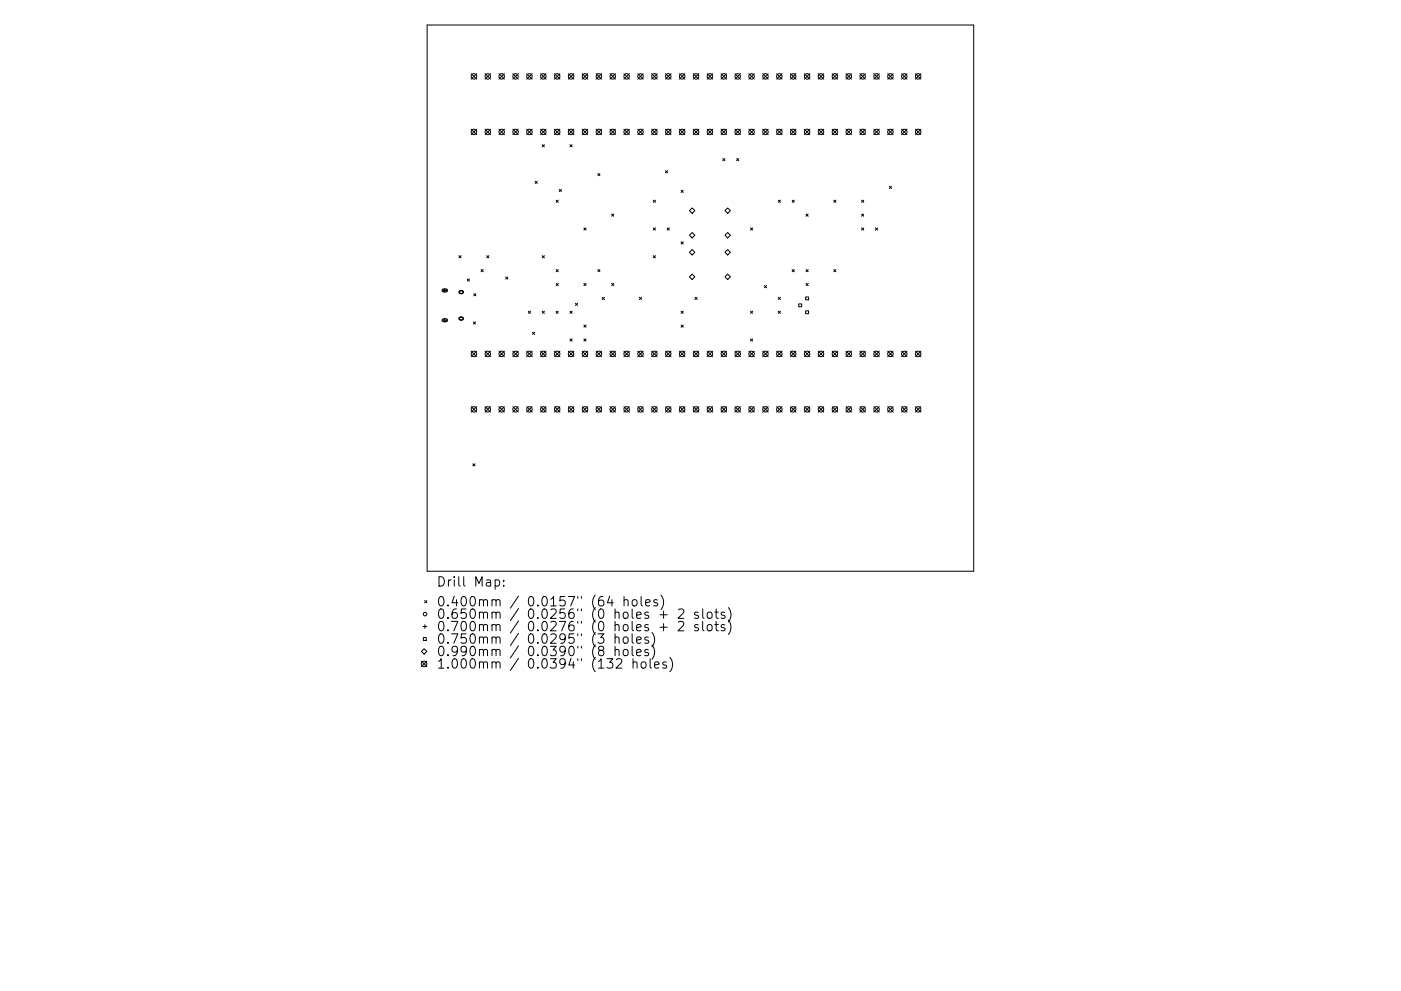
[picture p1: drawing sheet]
<svg xmlns="http://www.w3.org/2000/svg" width="297mm" height="210mm" viewBox="0 0 297 210" stroke-linecap="round" stroke-linejoin="round" font-family="sans-serif">
<defs><g id="words">
<g font-size="2.8">
<text x="92.5" y="124.5">Drill Map:</text>
<text x="92.5" y="128.7">0.400mm / 0.0157&quot; (64 holes)</text>
<text x="92.5" y="131.3">0.650mm / 0.0256&quot; (0 holes + 2 slots)</text>
<text x="92.5" y="133.9">0.700mm / 0.0276&quot; (0 holes + 2 slots)</text>
<text x="92.5" y="136.6">0.750mm / 0.0295&quot; (3 holes)</text>
<text x="92.5" y="139.2">0.990mm / 0.0390&quot; (8 holes)</text>
<text x="92.5" y="141.9">1.000mm / 0.0394&quot; (132 holes)</text>
</g>
</g></defs>
<g fill="none" stroke="#000" stroke-width=".21">
<path d="M90.6 5.3h115.8v115.9h-115.8zM99.9 15.6l1.2 1.2M101.1 15.6l-1.2 1.2M102.8 15.6l1.2 1.2M104 15.6l-1.2 1.2M105.8 15.6l1.1 1.2M106.9 15.6l-1.1 1.2M108.7 15.6l1.2 1.2M109.9 15.6l-1.2 1.2M111.7 15.6l1.1 1.2M112.8 15.6l-1.1 1.2M114.6 15.6l1.2 1.2"/>
<path d="M115.8 15.6l-1.2 1.2M117.6 15.6l1.1 1.2M118.7 15.6l-1.1 1.2M120.5 15.6l1.2 1.2M121.7 15.6l-1.2 1.2M123.4 15.6l1.2 1.2M124.6 15.6l-1.2 1.2M126.4 15.6l1.1 1.2M127.5 15.6l-1.1 1.2M129.3 15.6l1.2 1.2M130.5 15.6l-1.2 1.2M132.3 15.6l1.1 1.2"/>
<path d="M133.4 15.6l-1.1 1.2M135.2 15.6l1.2 1.2M136.4 15.6l-1.2 1.2M138.2 15.6l1.1 1.2M139.3 15.6l-1.1 1.2M141.1 15.6l1.2 1.2M142.3 15.6l-1.2 1.2M144.1 15.6l1.1 1.2M145.2 15.6l-1.1 1.2M147 15.6l1.2 1.2M148.2 15.6l-1.2 1.2M149.9 15.6l1.2 1.2"/>
<path d="M151.1 15.6l-1.2 1.2M152.9 15.6l1.1 1.2M154 15.6l-1.1 1.2M155.8 15.6l1.2 1.2M157 15.6l-1.2 1.2M158.8 15.6l1.1 1.2M159.9 15.6l-1.1 1.2M161.7 15.6l1.2 1.2M162.9 15.6l-1.2 1.2M164.7 15.6l1.1 1.2M165.8 15.6l-1.1 1.2M167.6 15.6l1.2 1.2"/>
<path d="M168.8 15.6l-1.2 1.2M170.5 15.6l1.2 1.2M171.7 15.6l-1.2 1.2M173.5 15.6l1.1 1.2M174.6 15.6l-1.1 1.2M176.4 15.6l1.2 1.2M177.6 15.6l-1.2 1.2M179.4 15.6l1.1 1.2M180.5 15.6l-1.1 1.2M182.3 15.6l1.2 1.2M183.5 15.6l-1.2 1.2M185.3 15.6l1.1 1.2"/>
<path d="M186.4 15.6l-1.1 1.2M188.2 15.6l1.2 1.2M189.4 15.6l-1.2 1.2M191.1 15.6l1.2 1.2M192.3 15.6l-1.2 1.2M194.1 15.6l1.2 1.2M195.3 15.6l-1.2 1.2M99.9 27.4l1.2 1.2M101.1 27.4l-1.2 1.2M102.8 27.4l1.2 1.2M104 27.4l-1.2 1.2M105.8 27.4l1.1 1.2"/>
<path d="M106.9 27.4l-1.1 1.2M108.7 27.4l1.2 1.2M109.9 27.4l-1.2 1.2M111.7 27.4l1.1 1.2M112.8 27.4l-1.1 1.2M113.4 38.5l.5 .4M113.9 38.5l-.5 .4M114.6 27.4l1.2 1.2M115 30.7l.4 .5M115.4 30.7l-.4 .5M115.8 27.4l-1.2 1.2M117.6 27.4l1.1 1.2"/>
<path d="M118.7 27.4l-1.1 1.2M120.5 27.4l1.2 1.2M120.9 30.7l.4 .5M121.3 30.7l-.4 .5M121.7 27.4l-1.2 1.2M123.4 27.4l1.2 1.2M124.6 27.4l-1.2 1.2M126.4 27.4l1.1 1.2M126.7 36.8l.5 .5M127.2 36.8l-.5 .5M127.5 27.4l-1.1 1.2M129.3 27.4l1.2 1.2"/>
<path d="M130.5 27.4l-1.2 1.2M132.3 27.4l1.1 1.2M133.4 27.4l-1.1 1.2M135.2 27.4l1.2 1.2M136.4 27.4l-1.2 1.2M138.2 27.4l1.1 1.2M139.3 27.4l-1.1 1.2M141.1 36.2l.4 .5M141.1 27.4l1.2 1.2M141.5 36.2l-.4 .5M142.3 27.4l-1.2 1.2M144.1 27.4l1.1 1.2"/>
<path d="M145.2 27.4l-1.1 1.2M147 27.4l1.2 1.2M148.2 27.4l-1.2 1.2M149.9 27.4l1.2 1.2M151.1 27.4l-1.2 1.2M152.9 27.4l1.1 1.2M153.2 33.6l.5 .5M153.7 33.6l-.5 .5M154 27.4l-1.1 1.2M155.8 27.4l1.2 1.2M156.2 33.6l.4 .5M156.6 33.6l-.4 .5"/>
<path d="M157 27.4l-1.2 1.2M158.8 27.4l1.1 1.2M159.9 27.4l-1.1 1.2M161.7 27.4l1.2 1.2M162.9 27.4l-1.2 1.2M164.7 27.4l1.1 1.2M165.8 27.4l-1.1 1.2M167.6 27.4l1.2 1.2M168.8 27.4l-1.2 1.2M170.5 27.4l1.2 1.2M171.7 27.4l-1.2 1.2M173.5 27.4l1.1 1.2"/>
<path d="M174.6 27.4l-1.1 1.2M176.4 27.4l1.2 1.2M177.6 27.4l-1.2 1.2M179.4 27.4l1.1 1.2M180.5 27.4l-1.1 1.2M182.3 27.4l1.2 1.2M183.5 27.4l-1.2 1.2M185.3 27.4l1.1 1.2M186.4 27.4l-1.1 1.2M188.2 27.4l1.2 1.2M188.6 39.5l.4 .5M189 39.5l-.4 .5"/>
<path d="M189.4 27.4l-1.2 1.2M191.1 27.4l1.2 1.2M192.3 27.4l-1.2 1.2M194.1 27.4l1.2 1.2M195.3 27.4l-1.2 1.2M97.3 54.2l.5 .5M97.8 54.2l-.5 .5M99.1 59.2l.4 .4M99.5 59.2l-.4 .4M102 57.2l.5 .5M102.5 57.2l-.5 .5M103.2 54.2l.5 .5"/>
<path d="M103.7 54.2l-.5 .5M107.2 58.8l.5 .4M107.7 58.8l-.5 .4M115 54.2l.4 .5M115.4 54.2l-.4 .5M117.9 57.2l.5 .5M117.9 42.5l.5 .4M118.4 42.5l-.5 .4M118.4 57.2l-.5 .5M118.6 40.2l.4 .4M119 40.2l-.4 .4M123.8 48.4l.5 .4"/>
<path d="M124.3 48.4l-.5 .4M126.7 57.2l.5 .5M127.2 57.2l-.5 .5M129.7 45.4l.4 .5M130.1 45.4l-.4 .5M138.5 54.2l.5 .5M138.5 42.5l.5 .4M138.5 48.4l.5 .4M139 42.5l-.5 .4M139 48.4l-.5 .4M139 54.2l-.5 .5M141.5 48.4l.4 .4"/>
<path d="M141.9 48.4l-.4 .4M144.4 51.3l.5 .5M144.4 40.4l.5 .4M144.9 51.3l-.5 .5M144.9 40.4l-.5 .4M146.2 44.7l.6-.6 .5 .6-.5 .6zM146.2 49.9l.6-.6 .5 .6-.5 .6zM146.2 53.5l.6-.6 .5 .6-.5 .6zM146.2 58.7l.6-.5 .5 .5-.5 .6zM153.7 44.7l.6-.6 .6 .6-.6 .6zM153.7 49.9l.6-.6 .6 .6-.6 .6zM154.3 52.9l.6 .6-.6 .6-.6-.6z"/>
<path d="M154.3 58.2l.6 .5-.6 .6-.6-.6zM159.1 48.4l.5 .4M159.6 48.4l-.5 .4M165 42.5l.5 .4M165.5 42.5l-.5 .4M167.9 42.5l.5 .4M167.9 57.2l.5 .5M168.4 57.2l-.5 .5M168.4 42.5l-.5 .4M170.9 45.4l.5 .5M170.9 57.2l.5 .5M171.4 57.2l-.5 .5"/>
<path d="M171.4 45.4l-.5 .5M176.8 42.5l.4 .4M176.8 57.2l.4 .5M177.2 42.5l-.4 .4M177.2 57.2l-.4 .5M182.7 42.5l.4 .4M182.7 45.4l.4 .5M182.7 48.4l.4 .4M183.1 42.5l-.4 .4M183.1 48.4l-.4 .4M183.1 45.4l-.4 .5M185.6 48.4l.5 .4"/>
<path d="M186.1 48.4l-.5 .4M93.9 61.6h.8M93.9 67.9h.8M94.3 61.2v.8M94.3 67.5v.9M99.9 74.5l1.2 1.2M100.4 68.3l.4 .5M100.4 62.3l.5 .5M100.8 68.3l-.4 .5M100.9 62.3l-.5 .5M101.1 74.5l-1.2 1.2M102.8 74.5l1.2 1.2"/>
<path d="M104 74.5l-1.2 1.2M105.8 74.5l1.1 1.2M106.9 74.5l-1.1 1.2M108.7 74.5l1.2 1.2M109.9 74.5l-1.2 1.2M111.7 74.5l1.1 1.2M112 66l.5 .5M112.5 66l-.5 .5M112.8 74.5l-1.1 1.2M112.9 70.5l.5 .4M113.4 70.5l-.5 .4M114.6 74.5l1.2 1.2"/>
<path d="M115 66l.4 .5M115.4 66l-.4 .5M115.8 74.5l-1.2 1.2M117.6 74.5l1.1 1.2M117.9 60.1l.5 .5M117.9 66l.5 .5M118.4 60.1l-.5 .5M118.4 66l-.5 .5M118.7 74.5l-1.1 1.2M120.5 74.5l1.2 1.2M120.9 66l.4 .5M120.9 71.9l.4 .5"/>
<path d="M121.3 66l-.4 .5M121.3 71.9l-.4 .5M121.7 74.5l-1.2 1.2M122 64.3l.5 .5M122.5 64.3l-.5 .5M123.4 74.5l1.2 1.2M123.8 71.9l.5 .5M123.8 69l.5 .4M123.8 60.1l.5 .5M124.3 60.1l-.5 .5M124.3 69l-.5 .4M124.3 71.9l-.5 .5"/>
<path d="M124.6 74.5l-1.2 1.2M126.4 74.5l1.1 1.2M127.5 74.5l-1.1 1.2M127.7 63.1l.5 .5M128.2 63.1l-.5 .5M129.3 74.5l1.2 1.2M129.7 60.1l.4 .5M130.1 60.1l-.4 .5M130.5 74.5l-1.2 1.2M132.3 74.5l1.1 1.2M133.4 74.5l-1.1 1.2M135.2 74.5l1.2 1.2"/>
<path d="M135.6 63.1l.4 .4M136 63.1l-.4 .4M136.4 74.5l-1.2 1.2M138.2 74.5l1.1 1.2M139.3 74.5l-1.1 1.2M141.1 74.5l1.2 1.2M142.3 74.5l-1.2 1.2M144.1 74.5l1.1 1.2M144.4 66l.5 .5M144.4 69l.5 .4M144.9 66l-.5 .5M144.9 69l-.5 .4"/>
<path d="M145.2 74.5l-1.1 1.2M147 74.5l1.2 1.2M147.3 63.1l.5 .4M147.8 63.1l-.5 .4M148.2 74.5l-1.2 1.2M149.9 74.5l1.2 1.2M151.1 74.5l-1.2 1.2M152.9 74.5l1.1 1.2M154 74.5l-1.1 1.2M155.8 74.5l1.2 1.2M157 74.5l-1.2 1.2M158.8 74.5l1.1 1.2"/>
<path d="M159.1 66l.5 .5M159.1 71.9l.5 .5M159.6 66l-.5 .5M159.6 71.9l-.5 .5M159.9 74.5l-1.1 1.2M161.7 74.5l1.2 1.2M162.1 60.6l.4 .5M162.5 60.6l-.4 .5M162.9 74.5l-1.2 1.2M164.7 74.5l1.1 1.2M165 63.1l.5 .4M165 66l.5 .5"/>
<path d="M165.5 66l-.5 .5M165.5 63.1l-.5 .4M165.8 74.5l-1.1 1.2M167.6 74.5l1.2 1.2M168.8 74.5l-1.2 1.2M169.3 64.5h.7v.6h-.7zM170.5 74.5l1.2 1.2M170.8 63h.6v.6h-.6zM170.8 65.9h.6v.7h-.6zM170.9 60.1l.5 .5M171.4 60.1l-.5 .5M171.7 74.5l-1.2 1.2"/>
<path d="M173.5 74.5l1.1 1.2M174.6 74.5l-1.1 1.2M176.4 74.5l1.2 1.2M177.6 74.5l-1.2 1.2M179.4 74.5l1.1 1.2M180.5 74.5l-1.1 1.2M182.3 74.5l1.2 1.2M183.5 74.5l-1.2 1.2M185.3 74.5l1.1 1.2M186.4 74.5l-1.1 1.2M188.2 74.5l1.2 1.2M189.4 74.5l-1.2 1.2"/>
<path d="M191.1 74.5l1.2 1.2M192.3 74.5l-1.2 1.2M194.1 74.5l1.2 1.2M195.3 74.5l-1.2 1.2M99.9 86.3l1.2 1.1M100.2 98.4l.5 .5M100.7 98.4l-.5 .5M101.1 86.3l-1.2 1.1M102.8 86.3l1.2 1.1M104 86.3l-1.2 1.1M105.8 86.3l1.1 1.1M106.9 86.3l-1.1 1.1"/>
<path d="M108.7 86.3l1.2 1.1M109.9 86.3l-1.2 1.1M111.7 86.3l1.1 1.1M112.8 86.3l-1.1 1.1M114.6 86.3l1.2 1.1M115.8 86.3l-1.2 1.1M117.6 86.3l1.1 1.1M118.7 86.3l-1.1 1.1M120.5 86.3l1.2 1.1M121.7 86.3l-1.2 1.1M123.4 86.3l1.2 1.1M124.6 86.3l-1.2 1.1"/>
<path d="M126.4 86.3l1.1 1.1M127.5 86.3l-1.1 1.1M129.3 86.3l1.2 1.1M130.5 86.3l-1.2 1.1M132.3 86.3l1.1 1.1M133.4 86.3l-1.1 1.1M135.2 86.3l1.2 1.1M136.4 86.3l-1.2 1.1M138.2 86.3l1.1 1.1M139.3 86.3l-1.1 1.1M141.1 86.3l1.2 1.1M142.3 86.3l-1.2 1.1"/>
<path d="M144.1 86.3l1.1 1.1M145.2 86.3l-1.1 1.1M147 86.3l1.2 1.1M148.2 86.3l-1.2 1.1M149.9 86.3l1.2 1.1M151.1 86.3l-1.2 1.1M152.9 86.3l1.1 1.1M154 86.3l-1.1 1.1M155.8 86.3l1.2 1.1M157 86.3l-1.2 1.1M158.8 86.3l1.1 1.1M159.9 86.3l-1.1 1.1"/>
<path d="M161.7 86.3l1.2 1.1M162.9 86.3l-1.2 1.1M164.7 86.3l1.1 1.1M165.8 86.3l-1.1 1.1M167.6 86.3l1.2 1.1M168.8 86.3l-1.2 1.1M170.5 86.3l1.2 1.1M171.7 86.3l-1.2 1.1M173.5 86.3l1.1 1.1M174.6 86.3l-1.1 1.1M176.4 86.3l1.2 1.1M177.6 86.3l-1.2 1.1"/>
<path d="M179.4 86.3l1.1 1.1M180.5 86.3l-1.1 1.1M182.3 86.3l1.2 1.1M183.5 86.3l-1.2 1.1M185.3 86.3l1.1 1.1M186.4 86.3l-1.1 1.1M188.2 86.3l1.2 1.1M189.4 86.3l-1.2 1.1M191.1 86.3l1.2 1.1M192.3 86.3l-1.2 1.1M194.1 86.3l1.2 1.1M195.3 86.3l-1.2 1.1"/>
<path d="M89.7 132.9h.8M89.8 135.3h.6v.6h-.6zM89.9 137.6l.6 .6-.6 .6-.5-.6zM90 127.4l.5 .5M90.1 132.5v.8M90.5 127.4l-.5 .5M105 123.1l.6-.1 .3 .4v.6l-.2 .3h-.7M106.8 124.2v.2M106.8 123.1v.2M129.3 126.5l-.5 1.4h1.2M130.4 135.3a.5 .5 0 0 1 .9 .1v1.1M130.4 138a.5 .5 0 0 1 .9 .1v1"/>
<path d="M130.4 134.5v2M130.4 137.1v2M130.7 139.9l.3-.1h.5l.2 .1 .1 .4-.1 .3-1.1 1.2h1.2M132.2 135.3a.54 .54 0 0 1 .6-.2 .54 .54 0 0 1 .4 .4v.6a.54 .54 0 0 1-.6 .4 .54 .54 0 0 1-.5-.4zM132.2 138a.54 .54 0 0 1 .6-.2 .54 .54 0 0 1 .4 .4v.5a.54 .54 0 0 1-.6 .4 .54 .54 0 0 1-.5-.4zM132.3 127.4l.3-.2 .5 .1 .1 1.3M132.3 126.6v2M134 134.5v1.7l.3 .3M134 137.1v1.7l.3 .3M134.2 127.3l.2-.1a.54 .54 0 0 1 .7 .4v.6a.54 .54 0 0 1-.5 .4 .54 .54 0 0 1-.6-.4v-.6zM134.2 139.8v2M135 135.8l.9-.2-.1-.4-.5-.1-.3 .3 .1 1h.7"/>
<path d="M135 138.5l.9-.2-.1-.4-.5-.1-.3 .3 .1 .9h.7M135.9 126.6v1.7l.3 .3M136.9 127.9l.9-.2-.1-.4-.5-.1-.3 .3 .1 1h.7M137.5 135.2l-.5-.1-.3 .3 .1 .3 .7 .2v.5h-.8M137.5 137.9l-.5-.1-.3 .3 .1 .3 .7 .1v.5h-.8M137.8 139.8v1.7l.3 .3M138.2 134.2a2.29 2.29 0 0 1 0 3M138.2 136.8a2.29 2.29 0 0 1 0 3.1M139.4 127.3l-.5-.1-.3 .3 .1 .3 .7 .2v.5h-.8M139.9 130.4h1.6M139.9 133.1h1.6M140.1 126.3a2.29 2.29 0 0 1 0 3"/>
<path d="M140.7 129.7v1.5M140.7 132.3v1.5M142 139.5a2.29 2.29 0 0 1 0 3M143.8 129.4l.3-.2 .7 .1a.54 .54 0 0 1 .1 .8l-1.2 1.1h1.3M143.8 132l.3-.2 .7 .1a.54 .54 0 0 1 .1 .8l-1.2 1.1h1.3M148 130l-.4-.1-.3 .2 .1 .3 .6 .2v.5h-.7M148 132.6l-.4-.1-.3 .3 .1 .3 .6 .2v.4h-.7M149 129.2v1.7l.3 .3M149 131.8v1.8l.3 .2M150.1 130a.54 .54 0 0 1 .9 .2v.6a.54 .54 0 0 1-.5 .4 .54 .54 0 0 1-.6-.4v-.6zM150.1 132.6a.54 .54 0 0 1 .9 .3v.6a.54 .54 0 0 1-.5 .4 .54 .54 0 0 1-.6-.4v-.6zM151.6 129.9h.7"/>
<path d="M151.6 132.5h.7M151.8 129.2v1.7l.1 .2 .4 .1M151.8 131.8v1.8l.1 .1 .4 .1M153.6 130l-.4-.1-.3 .2 .1 .3 .6 .2v.5h-.7M153.6 132.6l-.4-.1-.3 .3 .1 .3 .6 .2v.4h-.7M154.4 128.9a2.29 2.29 0 0 1 0 3.1M154.4 131.6a2.29 2.29 0 0 1 0 3M89.3 140.3l1.2 1.1M90.5 140.3l-1.2 1.1M134.2 140.6a.5 .5 0 0 1 .9 .1v1.1M136 140.6a.54 .54 0 0 1 .6-.2 .54 .54 0 0 1 .4 .4l-.1 .8a.54 .54 0 0 1-.6 .2 .54 .54 0 0 1-.4-.4zM138.8 141.1l.9-.2-.1-.4-.5-.1-.3 .3 .1 1h.7"/>
<path d="M141.3 140.5l-.5-.1-.3 .3 .1 .3 .7 .2v.5h-.8"/>
<circle cx="100.5" cy="16.2" r=".58"/>
<circle cx="103.4" cy="16.2" r=".58"/>
<circle cx="106.4" cy="16.2" r=".58"/>
<circle cx="109.3" cy="16.2" r=".58"/>
<circle cx="112.3" cy="16.2" r=".58"/>
<circle cx="115.2" cy="16.2" r=".58"/>
<circle cx="118.1" cy="16.2" r=".58"/>
<circle cx="121.1" cy="16.2" r=".58"/>
<circle cx="124" cy="16.2" r=".58"/>
<circle cx="127" cy="16.2" r=".58"/>
<circle cx="129.9" cy="16.2" r=".58"/>
<circle cx="132.9" cy="16.2" r=".58"/>
<circle cx="135.8" cy="16.2" r=".58"/>
<circle cx="138.7" cy="16.2" r=".58"/>
<circle cx="141.7" cy="16.2" r=".58"/>
<circle cx="144.6" cy="16.2" r=".58"/>
<circle cx="147.6" cy="16.2" r=".58"/>
<circle cx="150.5" cy="16.2" r=".58"/>
<circle cx="153.5" cy="16.2" r=".58"/>
<circle cx="156.4" cy="16.2" r=".58"/>
<circle cx="159.3" cy="16.2" r=".58"/>
<circle cx="162.3" cy="16.2" r=".58"/>
<circle cx="165.2" cy="16.2" r=".58"/>
<circle cx="168.2" cy="16.2" r=".58"/>
<circle cx="171.1" cy="16.2" r=".58"/>
<circle cx="174.1" cy="16.2" r=".58"/>
<circle cx="177" cy="16.2" r=".58"/>
<circle cx="180" cy="16.2" r=".58"/>
<circle cx="182.9" cy="16.2" r=".58"/>
<circle cx="185.8" cy="16.2" r=".58"/>
<circle cx="188.8" cy="16.2" r=".58"/>
<circle cx="191.7" cy="16.2" r=".58"/>
<circle cx="194.7" cy="16.2" r=".58"/>
<circle cx="100.5" cy="28" r=".58"/>
<circle cx="103.4" cy="28" r=".58"/>
<circle cx="106.4" cy="28" r=".58"/>
<circle cx="109.3" cy="28" r=".58"/>
<circle cx="112.3" cy="28" r=".58"/>
<circle cx="115.2" cy="28" r=".58"/>
<circle cx="118.1" cy="28" r=".58"/>
<circle cx="121.1" cy="28" r=".58"/>
<circle cx="124" cy="28" r=".58"/>
<circle cx="127" cy="28" r=".58"/>
<circle cx="129.9" cy="28" r=".58"/>
<circle cx="132.9" cy="28" r=".58"/>
<circle cx="135.8" cy="28" r=".58"/>
<circle cx="138.7" cy="28" r=".58"/>
<circle cx="141.7" cy="28" r=".58"/>
<circle cx="144.6" cy="28" r=".58"/>
<circle cx="147.6" cy="28" r=".58"/>
<circle cx="150.5" cy="28" r=".58"/>
<circle cx="153.5" cy="28" r=".58"/>
<circle cx="156.4" cy="28" r=".58"/>
<circle cx="159.3" cy="28" r=".58"/>
<circle cx="162.3" cy="28" r=".58"/>
<circle cx="165.2" cy="28" r=".58"/>
<circle cx="168.2" cy="28" r=".58"/>
<circle cx="171.1" cy="28" r=".58"/>
<circle cx="174.1" cy="28" r=".58"/>
<circle cx="177" cy="28" r=".58"/>
<circle cx="180" cy="28" r=".58"/>
<circle cx="182.9" cy="28" r=".58"/>
<circle cx="185.8" cy="28" r=".58"/>
<circle cx="188.8" cy="28" r=".58"/>
<circle cx="191.7" cy="28" r=".58"/>
<circle cx="194.7" cy="28" r=".58"/>
<circle cx="97.8" cy="62" r=".38"/>
<circle cx="97.8" cy="67.6" r=".38"/>
<circle cx="100.5" cy="75.1" r=".58"/>
<circle cx="103.4" cy="75.1" r=".58"/>
<circle cx="106.4" cy="75.1" r=".58"/>
<circle cx="109.3" cy="75.1" r=".58"/>
<circle cx="112.3" cy="75.1" r=".58"/>
<circle cx="115.2" cy="75.1" r=".58"/>
<circle cx="118.1" cy="75.1" r=".58"/>
<circle cx="121.1" cy="75.1" r=".58"/>
<circle cx="124" cy="75.1" r=".58"/>
<circle cx="127" cy="75.1" r=".58"/>
<circle cx="129.9" cy="75.1" r=".58"/>
<circle cx="132.9" cy="75.1" r=".58"/>
<circle cx="135.8" cy="75.1" r=".58"/>
<circle cx="138.7" cy="75.1" r=".58"/>
<circle cx="141.7" cy="75.1" r=".58"/>
<circle cx="144.6" cy="75.1" r=".58"/>
<circle cx="147.6" cy="75.1" r=".58"/>
<circle cx="150.5" cy="75.1" r=".58"/>
<circle cx="153.5" cy="75.1" r=".58"/>
<circle cx="156.4" cy="75.1" r=".58"/>
<circle cx="159.3" cy="75.1" r=".58"/>
<circle cx="162.3" cy="75.1" r=".58"/>
<circle cx="165.2" cy="75.1" r=".58"/>
<circle cx="168.2" cy="75.1" r=".58"/>
<circle cx="171.1" cy="75.1" r=".58"/>
<circle cx="174.1" cy="75.1" r=".58"/>
<circle cx="177" cy="75.1" r=".58"/>
<circle cx="180" cy="75.1" r=".58"/>
<circle cx="182.9" cy="75.1" r=".58"/>
<circle cx="185.8" cy="75.1" r=".58"/>
<circle cx="188.8" cy="75.1" r=".58"/>
<circle cx="191.7" cy="75.1" r=".58"/>
<circle cx="194.7" cy="75.1" r=".58"/>
<circle cx="100.5" cy="86.9" r=".58"/>
<circle cx="103.4" cy="86.9" r=".58"/>
<circle cx="106.4" cy="86.9" r=".58"/>
<circle cx="109.3" cy="86.9" r=".58"/>
<circle cx="112.3" cy="86.9" r=".58"/>
<circle cx="115.2" cy="86.9" r=".58"/>
<circle cx="118.1" cy="86.9" r=".58"/>
<circle cx="121.1" cy="86.9" r=".58"/>
<circle cx="124" cy="86.9" r=".58"/>
<circle cx="127" cy="86.9" r=".58"/>
<circle cx="129.9" cy="86.9" r=".58"/>
<circle cx="132.9" cy="86.9" r=".58"/>
<circle cx="135.8" cy="86.9" r=".58"/>
<circle cx="138.7" cy="86.9" r=".58"/>
<circle cx="141.7" cy="86.9" r=".58"/>
<circle cx="144.6" cy="86.9" r=".58"/>
<circle cx="147.6" cy="86.9" r=".58"/>
<circle cx="150.5" cy="86.9" r=".58"/>
<circle cx="153.5" cy="86.9" r=".58"/>
<circle cx="156.4" cy="86.9" r=".58"/>
<circle cx="159.3" cy="86.9" r=".58"/>
<circle cx="162.3" cy="86.9" r=".58"/>
<circle cx="165.2" cy="86.9" r=".58"/>
<circle cx="168.2" cy="86.9" r=".58"/>
<circle cx="171.1" cy="86.9" r=".58"/>
<circle cx="174.1" cy="86.9" r=".58"/>
<circle cx="177" cy="86.9" r=".58"/>
<circle cx="180" cy="86.9" r=".58"/>
<circle cx="182.9" cy="86.9" r=".58"/>
<circle cx="185.8" cy="86.9" r=".58"/>
<circle cx="188.8" cy="86.9" r=".58"/>
<circle cx="191.7" cy="86.9" r=".58"/>
<circle cx="194.7" cy="86.9" r=".58"/>
<circle cx="90.1" cy="130.3" r=".38"/>
<circle cx="89.9" cy="140.9" r=".58"/>
</g>
<path d="M93.8 61.4l.9-.1 .2 .4-.3 .2h-.7l-.2-.2zM93.8 67.7h.9l.2 .3-.2 .2h-.8l-.2-.2zM97.4 61.8l.7-.1 .2 .3-.2 .2h-.6l-.2-.2zM97.4 67.4l.7-.1 .2 .4-.2 .1h-.6l-.2-.1z" fill="none" stroke="#000" stroke-width=".23"/>
<use href="#words"/>
</svg>
